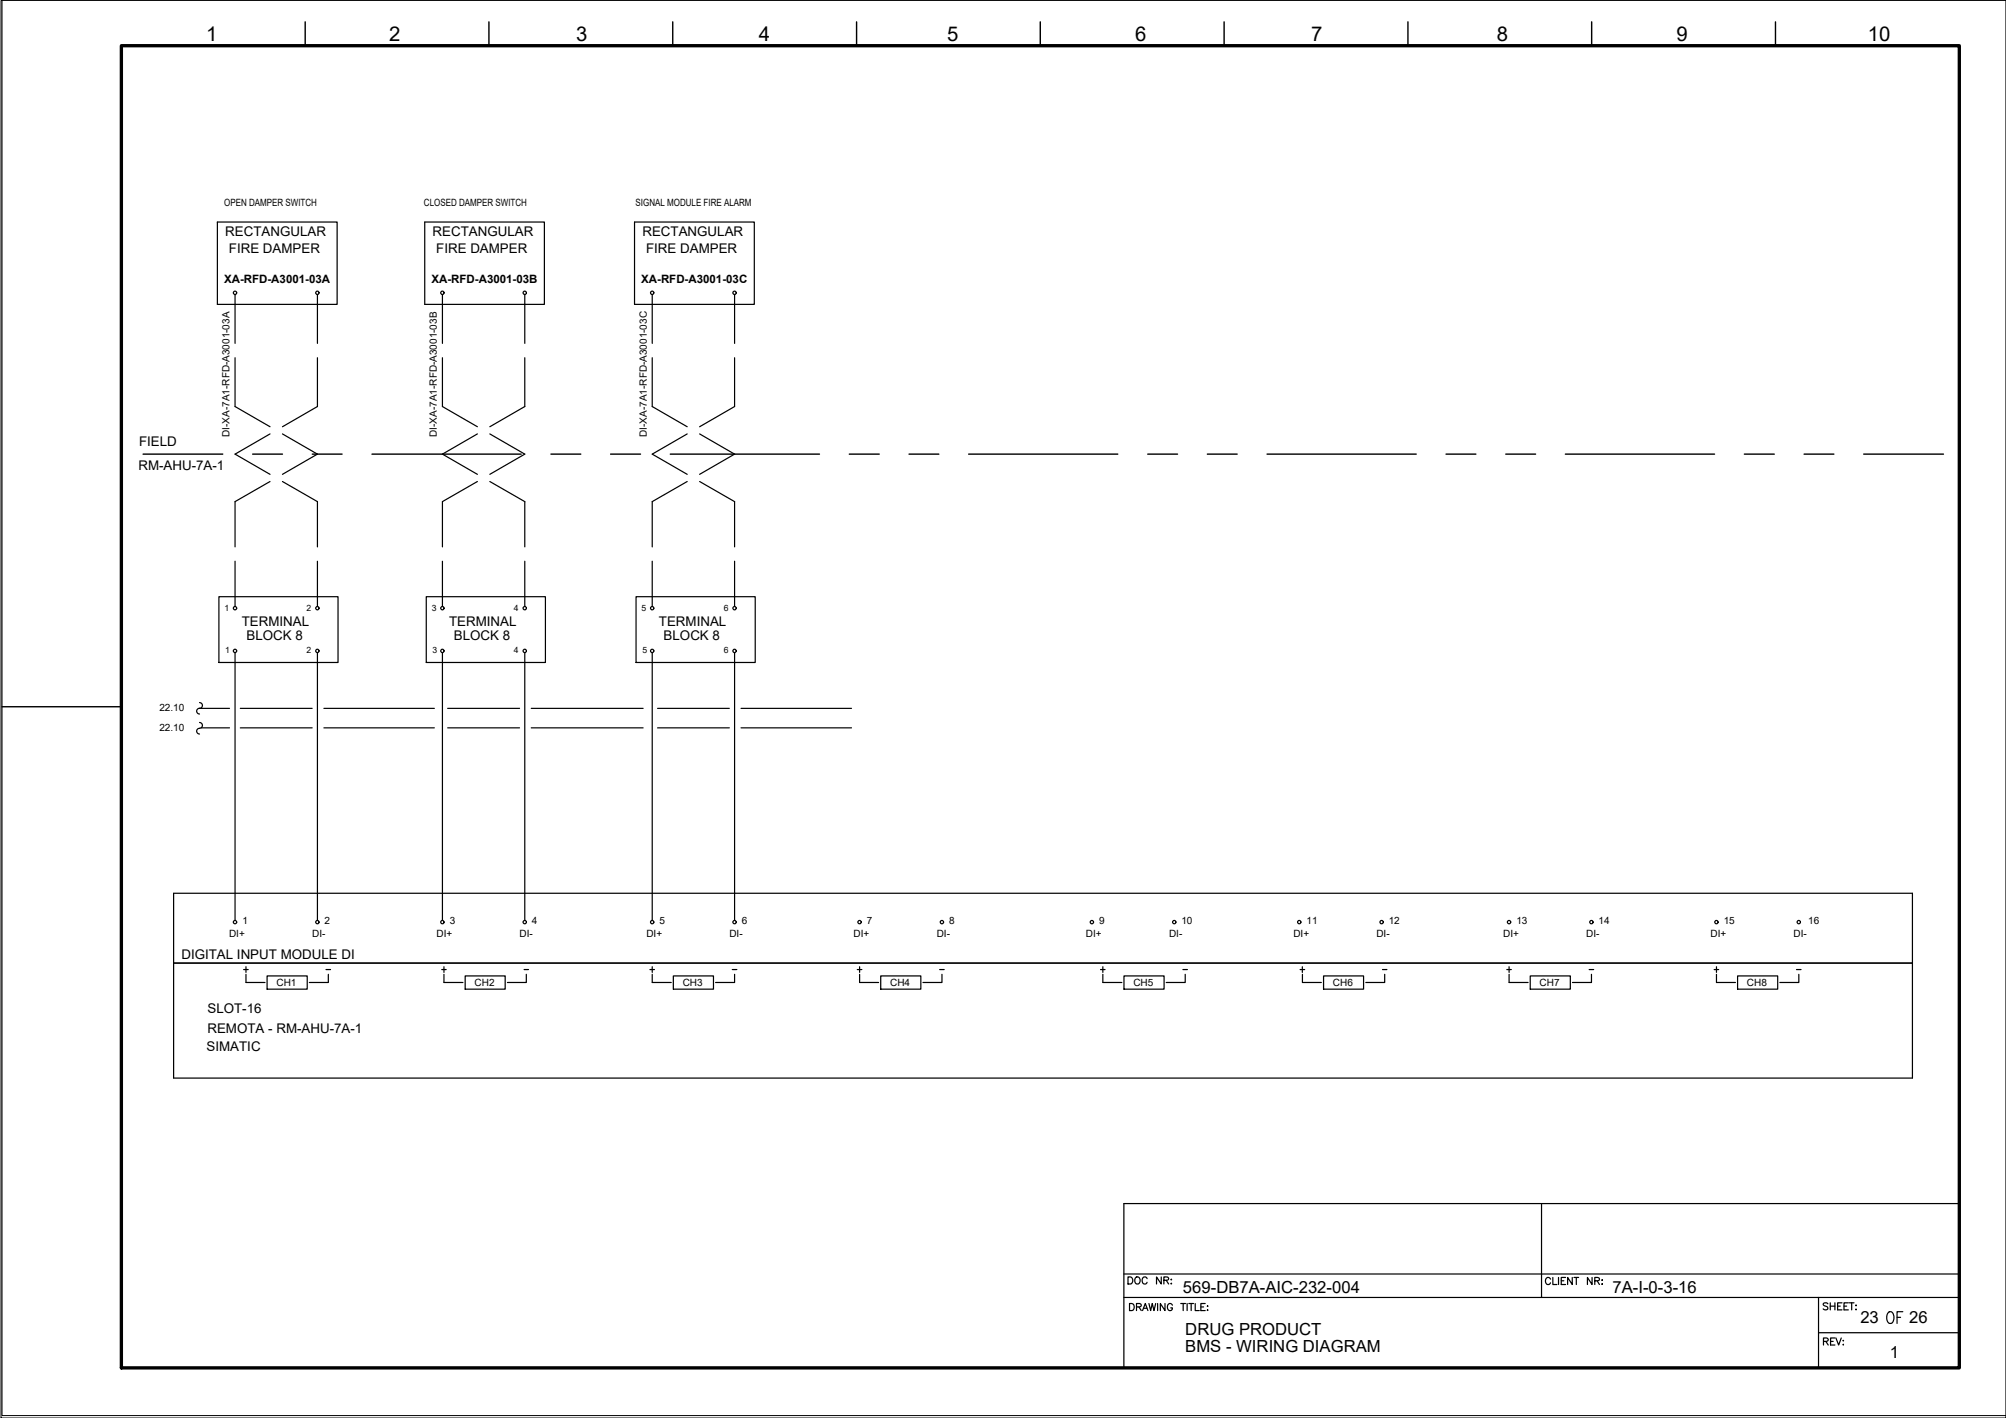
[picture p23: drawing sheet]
<svg xmlns="http://www.w3.org/2000/svg" width="420mm" height="297mm" viewBox="0 0 420 297" stroke-linecap="round" stroke-linejoin="round" font-family="sans-serif">
<defs><g id="words">
<text font-size="5.7" x="394.4" y="278.3">OF</text>
<text font-size="4.4" x="235.3" y="270.2">DOC NR:</text>
<g font-size="4.3">
<text x="43.2" y="8.5">1</text>
<text x="81.5" y="8.5">2</text>
<text x="120.7" y="8.5">3</text>
<text x="158.9" y="8.5">4</text>
<text x="198.4" y="8.5">5</text>
<text x="237.7" y="8.5">6</text>
<text x="274.6" y="8.5">7</text>
<text x="313.5" y="8.5">8</text>
<text x="351.2" y="8.5">9</text>
<text x="391.2" y="8.5">10</text>
</g>
<g font-size="4">
<text x="50.1" y="205">+</text>
<text x="135.1" y="205">+</text>
<text x="271.3" y="205">+</text>
<text x="314.7" y="205">+</text>
<text x="358.1" y="205">+</text>
</g>
<g font-size="3.5">
<text x="247.8" y="270.7">569-DB7A-AIC-232-004</text>
<text x="337.7" y="270.9">7A-I-0-3-16</text>
<text x="248.3" y="279.6">DRUG PRODUCT</text>
<text x="389.7" y="277.1">23</text>
<text x="399.9" y="277.1">26</text>
<text x="248.3" y="283.2">BMS - WIRING DIAGRAM</text>
<text x="395.8" y="284.5">1</text>
</g>
<g font-size="2.8">
<text x="47.2" y="49.5">RECTANGULAR</text>
<text x="47.9" y="53.1">FIRE DAMPER</text>
<text x="90.6" y="49.5">RECTANGULAR</text>
<text x="91.4" y="53.1">FIRE DAMPER</text>
<text x="134.6" y="49.5">RECTANGULAR</text>
<text x="135.3" y="53.1">FIRE DAMPER</text>
<text x="29.1" y="93.4">FIELD</text>
<text x="29" y="98.5">RM-AHU-7A-1</text>
<text x="50.6" y="131.1">TERMINAL</text>
<text x="94.1" y="131.1">TERMINAL</text>
<text x="138" y="131.1">TERMINAL</text>
<text x="51.6" y="134">BLOCK 8</text>
<text x="95.1" y="134">BLOCK 8</text>
<text x="139" y="134">BLOCK 8</text>
<text x="38" y="200.9">DIGITAL INPUT MODULE DI</text>
<text x="43.5" y="212.2">SLOT-16</text>
<text x="43.3" y="220.2">SIMATIC</text>
<text x="43.5" y="216.4">REMOTA - RM-AHU-7A-1</text>
</g>
<g font-size="2.6">
<text x="67.4" y="204.3">-</text>
<text x="109" y="204.3">-</text>
<text x="152.4" y="204.3">-</text>
<text x="195.8" y="204.3">-</text>
<text x="246.9" y="204.3">-</text>
<text x="288.6" y="204.3">-</text>
<text x="332" y="204.3">-</text>
<text x="375.4" y="204.3">-</text>
</g>
<g font-size="2.4">
<text x="46.9" y="59.3">XA-RFD-A3001-03A</text>
<text x="90.4" y="59.3">XA-RFD-A3001-03B</text>
<text x="134.3" y="59.3">XA-RFD-A3001-03C</text>
</g>
<g font-size="2.1">
<text x="46.9" y="43.2">OPEN DAMPER SWITCH</text>
<text x="88.8" y="43.2">CLOSED DAMPER SWITCH</text>
<text x="133.1" y="43.2">SIGNAL MODULE FIRE ALARM</text>
<text x="48.1" y="91.5" transform="rotate(-90 48.1 91.5)">DI-XA-7A1-RFD-A3001-03A</text>
<text x="91.5" y="91.5" transform="rotate(-90 91.5 91.5)">DI-XA-7A1-RFD-A3001-03B</text>
<text x="135.4" y="91.5" transform="rotate(-90 135.4 91.5)">DI-XA-7A1-RFD-A3001-03C</text>
<text x="33.4" y="148.9">22.10</text>
<text x="33.4" y="153.1">22.10</text>
<text x="48" y="196.2">DI+</text>
<text x="50.8" y="193.6">1</text>
<text x="65.4" y="196.2">DI-</text>
<text x="68" y="193.6">2</text>
<text x="91.4" y="196.2">DI+</text>
<text x="94.2" y="193.6">3</text>
<text x="108.8" y="196.2">DI-</text>
<text x="111.4" y="193.6">4</text>
<text x="135.4" y="196.2">DI+</text>
<text x="138.1" y="193.6">5</text>
<text x="152.8" y="196.2">DI-</text>
<text x="155.4" y="193.6">6</text>
<text x="178.8" y="196.2">DI+</text>
<text x="181.6" y="193.6">7</text>
<text x="196.2" y="196.2">DI-</text>
<text x="198.8" y="193.6">8</text>
<text x="227.5" y="196.2">DI+</text>
<text x="230.2" y="193.6">9</text>
<text x="244.9" y="196.2">DI-</text>
<text x="247.4" y="193.6">10</text>
<text x="270.9" y="196.2">DI+</text>
<text x="273.7" y="193.6">11</text>
<text x="288.3" y="196.2">DI-</text>
<text x="290.9" y="193.6">12</text>
<text x="314.9" y="196.2">DI+</text>
<text x="317.6" y="193.6">13</text>
<text x="332.3" y="196.2">DI-</text>
<text x="334.8" y="193.6">14</text>
<text x="358.3" y="196.2">DI+</text>
<text x="361" y="193.6">15</text>
<text x="375.7" y="196.2">DI-</text>
<text x="378.7" y="193.6">16</text>
<text x="57.9" y="206.6">CH1</text>
<text x="99.4" y="206.6">CH2</text>
<text x="143" y="206.6">CH3</text>
<text x="186.4" y="206.6">CH4</text>
<text x="237.4" y="206.6">CH5</text>
<text x="279.2" y="206.6">CH6</text>
<text x="322.5" y="206.6">CH7</text>
<text x="365.9" y="206.6">CH8</text>
</g>
<g font-size="1.8">
<text x="47" y="128">1</text>
<text x="64.2" y="128">2</text>
<text x="90.4" y="128">3</text>
<text x="107.6" y="128">4</text>
<text x="134.4" y="128">5</text>
<text x="151.6" y="128">6</text>
<text x="47.2" y="136.8">1</text>
<text x="64.2" y="136.9">2</text>
<text x="90.6" y="136.8">3</text>
<text x="107.6" y="136.9">4</text>
<text x="134.6" y="136.8">5</text>
<text x="151.6" y="136.9">6</text>
</g>
</g></defs>
<!-- layer: G-TTLB-TTLB -->
<path d="M25.4 9.6h385v276.9h-385z" fill="none" stroke="#000" stroke-width=".7"/>
<!-- layer: G-TTLB-OTLN -->
<path d="M.4 .1v296.4h419.7" fill="none" stroke="#000" stroke-width=".21"/>
<!-- layer: G-TTLB-INDX -->
<path d="M63.9 4.6v5M102.4 4.6v5M140.9 4.6v5M179.4 4.6v5M217.9 4.6v5M256.4 4.6v5M294.9 4.6v5M333.4 4.6v5M371.9 4.6v5M.4 148h25" fill="none" stroke="#000" stroke-width=".3"/>
<!-- layer: LGSP IA4$0$LG_PLOT -->
<path d="M322.9 252.1v19.7M235.4 266.9h175M235.4 271.8h175M380.9 279.2h29.5M380.9 271.8v14.7M235.4 286.5h175" fill="none" stroke="#000" stroke-width=".25"/>
<!-- layer: LG_PLOT -->
<g fill="none" stroke="#000" stroke-width=".25">
<path d="M410.4 252.1h-175v34.4M236.6 273.1h.5a.8 .8 0 0 1 .5 .7 .8 .8 0 0 1-.5 .7h-.5zM238 273.8l.9-.1 .1-.2v-.3l-1-.1v1.4M238.5 273.8l.5 .7M239.3 274.5l.6-1.4 .5 1.4M239.5 274.1h.7M240.6 273.1l.4 1.4 .3-1.4 .4 1.4 .4-1.4M242.5 273.1v1.4M244 273.1v1.4l-1-1.4v1.4M245.6 273.4a.53 .53 0 0 0-.7-.3 .53 .53 0 0 0-.4 .5 .6 .6 0 0 0 .2 .8 .6 .6 0 0 0 .8-.1l.1-.3h-.4M247.3 273.1h1M247.8 273.1v1.4"/>
<path d="M248.6 273.1v1.4M249 273.1h1M249.5 273.1v1.4M250.3 273.1v1.4h.9M251.5 273.8h.6M252.4 273.1h-.9v1.4h.9M252.9 273.6h.1zM252.9 274.5h.1zM324.8 268a.54 .54 0 0 0-.7-.4 .54 .54 0 0 0-.4 .6 .6 .6 0 0 0 .2 .8 .6 .6 0 0 0 .8-.1l.1-.2M325.2 267.6v1.5h.9M326.4 267.6v1.5M327 268.3h.6"/>
<path d="M327.9 267.6h-.9v1.5h.9M329.3 267.6v1.5l-1-1.5v1.5M329.7 267.6h.9M330.2 267.6v1.5M333.5 267.6v1.5l-1-1.5v1.5M334 268.3l.9-.1 .1-.2-.1-.3-.9-.1v1.5M334.5 268.3l.5 .8M335.5 268.2h.1zM335.6 268.9v.2zM382.8 273.1l-.3-.2-.6 .2v.3l.9 .4v.4a.63 .63 0 0 1-.9 0M383.3 272.9v1.5M383.3 273.6h1"/>
<path d="M384.3 272.9v1.5M384.9 273.6h.5M385.8 272.9h-.9v1.5h.9M386.2 273.6h.6M387.1 272.9h-.9v1.5h.9M387.4 272.9h.9M387.8 272.9v1.5M388.7 273.5h.1zM388.7 274.3h.1zM381.9 281l.9-.1 .1-.3-.3-.3h-.7v1.5M382.4 281l.5 .8M383.4 281h.6"/>
<path d="M384.3 280.3h-.9v1.5h.9M384.5 280.3l.6 1.5 .6-1.5M386 280.8h.1zM386.1 281.6v.2z"/>
</g>
<!-- layer: I_LIMIT_LINE -->
<g fill="none" stroke="#000" stroke-width=".3">
<path d="M30 95.1h16.7M52.9 95.1h6.3M65.4 95.1h6.2M77.9 95.1h31.3M115.4 95.1h6.2M127.9 95.1h6.3M140.4 95.1h31.2M177.9 95.1h6.3M190.4 95.1h6.2M202.9 95.1h31.2M240.4 95.1h6.2M252.9 95.1h6.2"/>
<path d="M265.4 95.1h31.2M302.9 95.1h6.2M315.4 95.1h6.2M327.9 95.1h31.2M365.4 95.1h6.2M377.9 95.1h6.2M390.4 95.1h16.7"/>
</g>
<!-- layer: 0 -->
<g fill="none" stroke="#000" stroke-width=".25">
<path d="M41.8 148.4h6.3M42.1 152.5h6M50.3 148.4h15.1M50.3 152.5h15.1M67.8 148.4h23.2M67.8 152.5h23.2M93.8 148.4h15M93.8 152.5h15M111.3 148.4h23.4M111.3 152.5h23.4M137.7 148.4h15.1M137.7 152.5h15.1"/>
<path d="M155.2 148.4h23.2M155.2 152.5h23.2M400.6 187.1v38.7"/>
</g>
<!-- layer: I_DATA -->
<g fill="none" stroke="#000" stroke-width=".25">
<path d="M45.5 46.5h25.1v17.3h-25.1zM89 46.5h25v17.3h-25zM132.9 46.5h25.1v17.3h-25.1zM45.8 125h25v13.8h-25zM89.3 125h24.9v13.8h-24.9zM133.2 125h25v13.8h-25zM400.6 187.1h-364.2v38.7h364.2M36.4 201.7h364.2M51.5 205.8h4M55.9 204.4h8.4v2.8h-8.4zM68.8 204.1v1.7h-4M92.5 203.1h1"/>
<path d="M93 204.1v1.7h4M93 202.5v1.2M97.4 204.4h8.4v2.8h-8.4zM110.2 204.1v1.7h-3.9M136.6 205.8h4M141 204.4h8.4v2.8h-8.4zM153.9 204.1v1.7h-4M179.6 203.1h.9M180 204.1v1.7h4M180 202.5v1.2M184.5 204.4h8.4v2.8h-8.4zM197.3 204.1v1.7h-4"/>
<path d="M230.5 203.1h1M231 202.5v1.2M231 204.1v1.7h4M235.4 204.4h8.4v2.8h-8.4zM248.2 204.1v1.7h-3.9M272.8 205.8h4M277.2 204.4h8.4v2.8h-8.4zM290 204.1v1.7h-3.9M316.1 205.8h4M320.5 204.4h8.4v2.8h-8.4zM333.3 204.1v1.7h-3.9M359.5 205.8h4"/>
<path d="M363.9 204.4h8.4v2.8h-8.4zM376.8 204.1v1.7h-4"/>
<circle cx="49.2" cy="61.3" r=".35"/>
<circle cx="66.5" cy="61.3" r=".35"/>
<circle cx="92.7" cy="61.3" r=".35"/>
<circle cx="109.9" cy="61.3" r=".35"/>
<circle cx="136.6" cy="61.3" r=".35"/>
<circle cx="153.8" cy="61.3" r=".35"/>
<circle cx="49.2" cy="127.4" r=".35"/>
<circle cx="49.2" cy="136.4" r=".35"/>
<circle cx="66.5" cy="127.4" r=".35"/>
<circle cx="66.5" cy="136.4" r=".35"/>
<circle cx="92.7" cy="127.4" r=".35"/>
<circle cx="92.7" cy="136.4" r=".35"/>
<circle cx="109.9" cy="127.4" r=".35"/>
<circle cx="109.9" cy="136.4" r=".35"/>
<circle cx="136.6" cy="127.4" r=".35"/>
<circle cx="136.6" cy="136.4" r=".35"/>
<circle cx="153.8" cy="127.4" r=".35"/>
<circle cx="153.8" cy="136.4" r=".35"/>
<circle cx="49.2" cy="193.2" r=".35"/>
<circle cx="66.5" cy="193.2" r=".35"/>
<circle cx="92.7" cy="193.2" r=".35"/>
<circle cx="109.9" cy="193.2" r=".35"/>
<circle cx="136.6" cy="193.2" r=".35"/>
<circle cx="153.8" cy="193.2" r=".35"/>
<circle cx="180" cy="193.2" r=".35"/>
<circle cx="197.3" cy="193.2" r=".35"/>
<circle cx="228.7" cy="193.2" r=".35"/>
<circle cx="245.9" cy="193.2" r=".35"/>
<circle cx="272.1" cy="193.2" r=".35"/>
<circle cx="289.4" cy="193.2" r=".35"/>
<circle cx="316.1" cy="193.2" r=".35"/>
<circle cx="333.3" cy="193.2" r=".35"/>
<circle cx="359.5" cy="193.2" r=".35"/>
<circle cx="376.8" cy="193.2" r=".35"/>
</g>
<!-- layer: I_TABS -->
<g fill="none" stroke="#000" stroke-width=".25">
<path d="M49.2 61.7v10.2M49.2 74.9v10.3l7.4 4.2M66.5 61.7v10.2M66.5 74.9v10.3l-7.3 4.2M92.7 61.7v10.2M92.7 74.9v10.3l7.3 4.2M109.9 61.7v10.2M109.9 74.9v10.3l-7.3 4.2M136.6 61.7v10.2M136.6 74.9v10.3l7.3 4.2M153.9 61.7v10.2M153.9 74.9v10.3l-7.4 4.2"/>
<path d="M56.6 90.9l-7.4 4.2 7.4 4.3M59.2 90.9l7.3 4.2-7.3 4.3M100 90.9l-7.3 4.2 7.3 4.3M102.6 90.9l7.3 4.2-7.3 4.3M143.9 90.9l-7.3 4.2 7.3 4.3M146.5 90.9l7.4 4.2-7.4 4.3M49.2 117.6v9.4M56.6 100.9l-7.4 4.2v9.5M59.2 100.9l7.3 4.2v9.5M66.5 117.6v9.4M92.7 117.6v9.4M100 100.9l-7.3 4.2v9.5"/>
<path d="M102.6 100.9l7.3 4.2v9.5M109.9 117.6v9.4M136.6 117.6v9.4M143.9 100.9l-7.3 4.2v9.5M146.5 100.9l7.4 4.2v9.5M153.9 117.6v9.4M49.2 136.7v56.1M66.5 136.7v56.1M92.7 136.7v56.1M109.9 136.7v56.1M136.6 136.7v56.1M153.9 136.7v56.1"/>
<path d="M41.8 147.2a.6 .6 0 0 1 .6 .6 .6 .6 0 0 1-.6 .6M41.8 148.4a.6 .6 0 0 0-.6 .6 .6 .6 0 0 0 .6 .6M41.8 151.3a.64 .64 0 0 1 .6 .8 .64 .64 0 0 1-.8 .5 .6 .6 0 0 0-.4 .7 .6 .6 0 0 0 .6 .5"/>
</g>
<!-- layer: 0 -->
<path d="M.2 .1h419.9v296.9h-419.9z" fill="none" stroke="#000" stroke-width=".21"/>
<use href="#words"/>
</svg>
